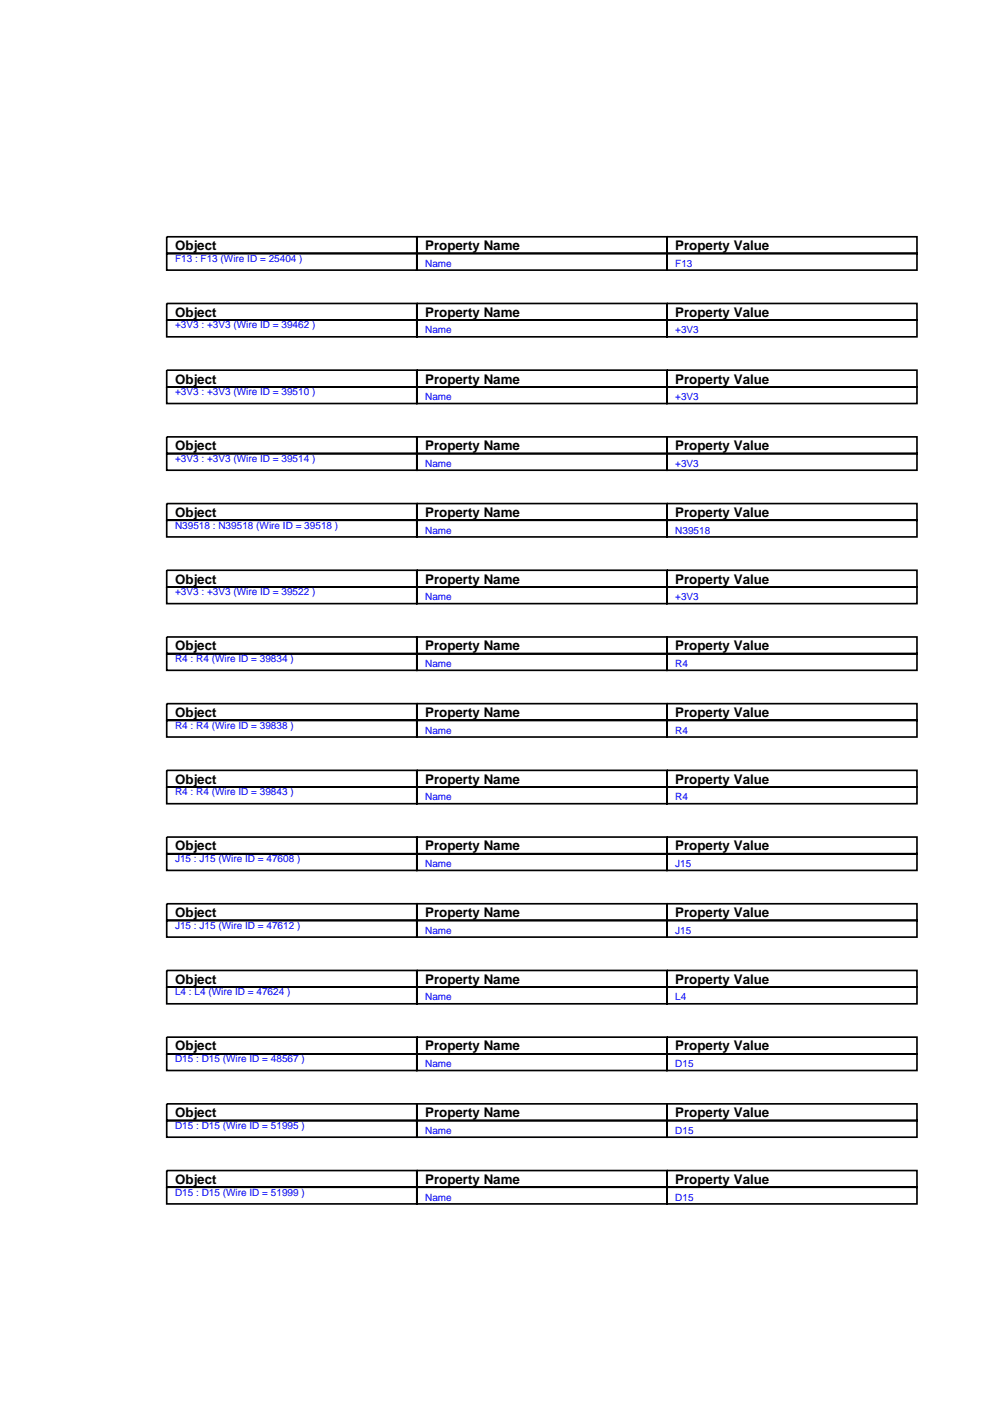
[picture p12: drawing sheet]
<svg xmlns="http://www.w3.org/2000/svg" width="210mm" height="297mm" viewBox="0 0 210 297" stroke-linecap="round" stroke-linejoin="round" font-family="sans-serif">
<defs><g id="words">
<g font-size="2.8">
<text x="37" y="52.9">Object</text>
<text x="90" y="52.9">Property Name</text>
<text x="142.9" y="52.9">Property Value</text>
<text x="37" y="67">Object</text>
<text x="90" y="67">Property Name</text>
<text x="142.9" y="67">Property Value</text>
<text x="37" y="81.1">Object</text>
<text x="90" y="81.1">Property Name</text>
<text x="142.9" y="81.1">Property Value</text>
<text x="37" y="95.2">Object</text>
<text x="90" y="95.2">Property Name</text>
<text x="142.9" y="95.2">Property Value</text>
<text x="37" y="109.4">Object</text>
<text x="90" y="109.4">Property Name</text>
<text x="142.9" y="109.4">Property Value</text>
<text x="37" y="123.5">Object</text>
<text x="90" y="123.5">Property Name</text>
<text x="142.9" y="123.5">Property Value</text>
<text x="37" y="137.6">Object</text>
<text x="90" y="137.6">Property Name</text>
<text x="142.9" y="137.6">Property Value</text>
<text x="37" y="151.7">Object</text>
<text x="90" y="151.7">Property Name</text>
<text x="142.9" y="151.7">Property Value</text>
<text x="37" y="165.8">Object</text>
<text x="90" y="165.8">Property Name</text>
<text x="142.9" y="165.8">Property Value</text>
<text x="37" y="179.9">Object</text>
<text x="90" y="179.9">Property Name</text>
<text x="142.9" y="179.9">Property Value</text>
<text x="37" y="194">Object</text>
<text x="90" y="194">Property Name</text>
<text x="142.9" y="194">Property Value</text>
<text x="37" y="208.1">Object</text>
<text x="90" y="208.1">Property Name</text>
<text x="142.9" y="208.1">Property Value</text>
<text x="37" y="222.2">Object</text>
<text x="90" y="222.2">Property Name</text>
<text x="142.9" y="222.2">Property Value</text>
<text x="37" y="236.4">Object</text>
<text x="90" y="236.4">Property Name</text>
<text x="142.9" y="236.4">Property Value</text>
<text x="37" y="250.5">Object</text>
<text x="90" y="250.5">Property Name</text>
<text x="142.9" y="250.5">Property Value</text>
</g>
<g font-size="2.1" fill="#00f">
<text x="37" y="55.4">F13 : F13 (Wire ID = 25404 )</text>
<text x="90" y="56.4">Name</text>
<text x="142.9" y="56.4">F13</text>
<text x="37" y="69.5">+3V3 : +3V3 (Wire ID = 39462 )</text>
<text x="90" y="70.6">Name</text>
<text x="142.9" y="70.6">+3V3</text>
<text x="37" y="83.6">+3V3 : +3V3 (Wire ID = 39510 )</text>
<text x="90" y="84.7">Name</text>
<text x="142.9" y="84.7">+3V3</text>
<text x="37" y="97.7">+3V3 : +3V3 (Wire ID = 39514 )</text>
<text x="90" y="98.8">Name</text>
<text x="142.9" y="98.8">+3V3</text>
<text x="37" y="111.8">N39518 : N39518 (Wire ID = 39518 )</text>
<text x="90" y="112.9">Name</text>
<text x="142.9" y="112.9">N39518</text>
<text x="37" y="125.9">+3V3 : +3V3 (Wire ID = 39522 )</text>
<text x="90" y="127">Name</text>
<text x="142.9" y="127">+3V3</text>
<text x="37" y="140.1">R4 : R4 (Wire ID = 39834 )</text>
<text x="90" y="141.1">Name</text>
<text x="142.9" y="141.1">R4</text>
<text x="37" y="154.2">R4 : R4 (Wire ID = 39838 )</text>
<text x="90" y="155.2">Name</text>
<text x="142.9" y="155.2">R4</text>
<text x="37" y="168.3">R4 : R4 (Wire ID = 39843 )</text>
<text x="90" y="169.3">Name</text>
<text x="142.9" y="169.3">R4</text>
<text x="37" y="182.4">J15 : J15 (Wire ID = 47608 )</text>
<text x="90" y="183.4">Name</text>
<text x="142.9" y="183.4">J15</text>
<text x="37" y="196.5">J15 : J15 (Wire ID = 47612 )</text>
<text x="90" y="197.6">Name</text>
<text x="142.9" y="197.6">J15</text>
<text x="37" y="210.6">L4 : L4 (Wire ID = 47624 )</text>
<text x="90" y="211.7">Name</text>
<text x="142.9" y="211.7">L4</text>
<text x="37" y="224.7">D15 : D15 (Wire ID = 48567 )</text>
<text x="90" y="225.8">Name</text>
<text x="142.9" y="225.8">D15</text>
<text x="37" y="238.8">D15 : D15 (Wire ID = 51995 )</text>
<text x="90" y="239.9">Name</text>
<text x="142.9" y="239.9">D15</text>
<text x="37" y="252.9">D15 : D15 (Wire ID = 51999 )</text>
<text x="90" y="254">Name</text>
<text x="142.9" y="254">D15</text>
</g>
</g></defs>
<g fill="none" stroke="#000" stroke-width=".35">
<path d="M35.3 50.1h52.9v3.5h-52.9zM35.3 53.6h52.9v3.5h-52.9zM88.2 50.1h52.9v3.5h-52.9zM88.2 53.6h52.9v3.5h-52.9zM141.1 50.1h52.9v3.5h-52.9zM141.1 53.6h52.9v3.5h-52.9zM35.3 64.2h52.9v3.5h-52.9zM35.3 67.7h52.9v3.6h-52.9zM35.3 78.3h52.9v3.5h-52.9zM88.2 64.2h52.9v3.5h-52.9zM88.2 67.7h52.9v3.6h-52.9zM88.2 78.3h52.9v3.5h-52.9z"/>
<path d="M141.1 64.2h52.9v3.5h-52.9zM141.1 67.7h52.9v3.6h-52.9zM141.1 78.3h52.9v3.5h-52.9zM35.3 81.8h52.9v3.6h-52.9zM35.3 92.4h52.9v3.6h-52.9zM35.3 96h52.9v3.5h-52.9zM88.2 81.8h52.9v3.6h-52.9zM88.2 92.4h52.9v3.6h-52.9zM88.2 96h52.9v3.5h-52.9zM141.1 81.8h52.9v3.6h-52.9zM141.1 92.4h52.9v3.6h-52.9zM141.1 96h52.9v3.5h-52.9z"/>
<path d="M35.3 106.5h52.9v3.6h-52.9zM35.3 110.1h52.9v3.5h-52.9zM88.2 106.5h52.9v3.6h-52.9zM88.2 110.1h52.9v3.5h-52.9zM141.1 106.5h52.9v3.6h-52.9zM141.1 110.1h52.9v3.5h-52.9zM35.3 120.6h52.9v3.6h-52.9zM35.3 124.2h52.9v3.5h-52.9zM35.3 134.8h52.9v3.5h-52.9zM35.3 138.3h52.9v3.5h-52.9zM88.2 120.6h52.9v3.6h-52.9zM88.2 124.2h52.9v3.5h-52.9z"/>
<path d="M88.2 134.8h52.9v3.5h-52.9zM88.2 138.3h52.9v3.5h-52.9zM141.1 120.6h52.9v3.6h-52.9zM141.1 124.2h52.9v3.5h-52.9zM141.1 134.8h52.9v3.5h-52.9zM141.1 138.3h52.9v3.5h-52.9zM35.3 148.9h52.9v3.5h-52.9zM35.3 152.4h52.9v3.5h-52.9zM88.2 148.9h52.9v3.5h-52.9zM88.2 152.4h52.9v3.5h-52.9zM141.1 148.9h52.9v3.5h-52.9zM141.1 152.4h52.9v3.5h-52.9z"/>
<path d="M35.3 163h52.9v3.5h-52.9zM35.3 166.5h52.9v3.5h-52.9zM35.3 177.1h52.9v3.5h-52.9zM88.2 163h52.9v3.5h-52.9zM88.2 166.5h52.9v3.5h-52.9zM88.2 177.1h52.9v3.5h-52.9zM141.1 163h52.9v3.5h-52.9zM141.1 166.5h52.9v3.5h-52.9zM141.1 177.1h52.9v3.5h-52.9zM35.3 180.6h52.9v3.5h-52.9zM35.3 191.2h52.9v3.5h-52.9zM35.3 194.7h52.9v3.6h-52.9z"/>
<path d="M88.2 180.6h52.9v3.5h-52.9zM88.2 191.2h52.9v3.5h-52.9zM88.2 194.7h52.9v3.6h-52.9zM141.1 180.6h52.9v3.5h-52.9zM141.1 191.2h52.9v3.5h-52.9zM141.1 194.7h52.9v3.6h-52.9zM35.3 205.3h52.9v3.5h-52.9zM35.3 208.8h52.9v3.6h-52.9zM35.3 219.4h52.9v3.6h-52.9zM88.2 205.3h52.9v3.5h-52.9zM88.2 208.8h52.9v3.6h-52.9zM88.2 219.4h52.9v3.6h-52.9z"/>
<path d="M141.1 205.3h52.9v3.5h-52.9zM141.1 208.8h52.9v3.6h-52.9zM141.1 219.4h52.9v3.6h-52.9zM35.3 223h52.9v3.5h-52.9zM35.3 233.5h52.9v3.6h-52.9zM35.3 237.1h52.9v3.5h-52.9zM88.2 223h52.9v3.5h-52.9zM88.2 233.5h52.9v3.6h-52.9zM88.2 237.1h52.9v3.5h-52.9zM141.1 223h52.9v3.5h-52.9zM141.1 233.5h52.9v3.6h-52.9zM141.1 237.1h52.9v3.5h-52.9z"/>
<path d="M35.3 247.6h52.9v3.6h-52.9zM35.3 251.2h52.9v3.5h-52.9zM88.2 247.6h52.9v3.6h-52.9zM88.2 251.2h52.9v3.5h-52.9zM141.1 247.6h52.9v3.6h-52.9zM141.1 251.2h52.9v3.5h-52.9z"/>
</g>
<use href="#words"/>
</svg>
